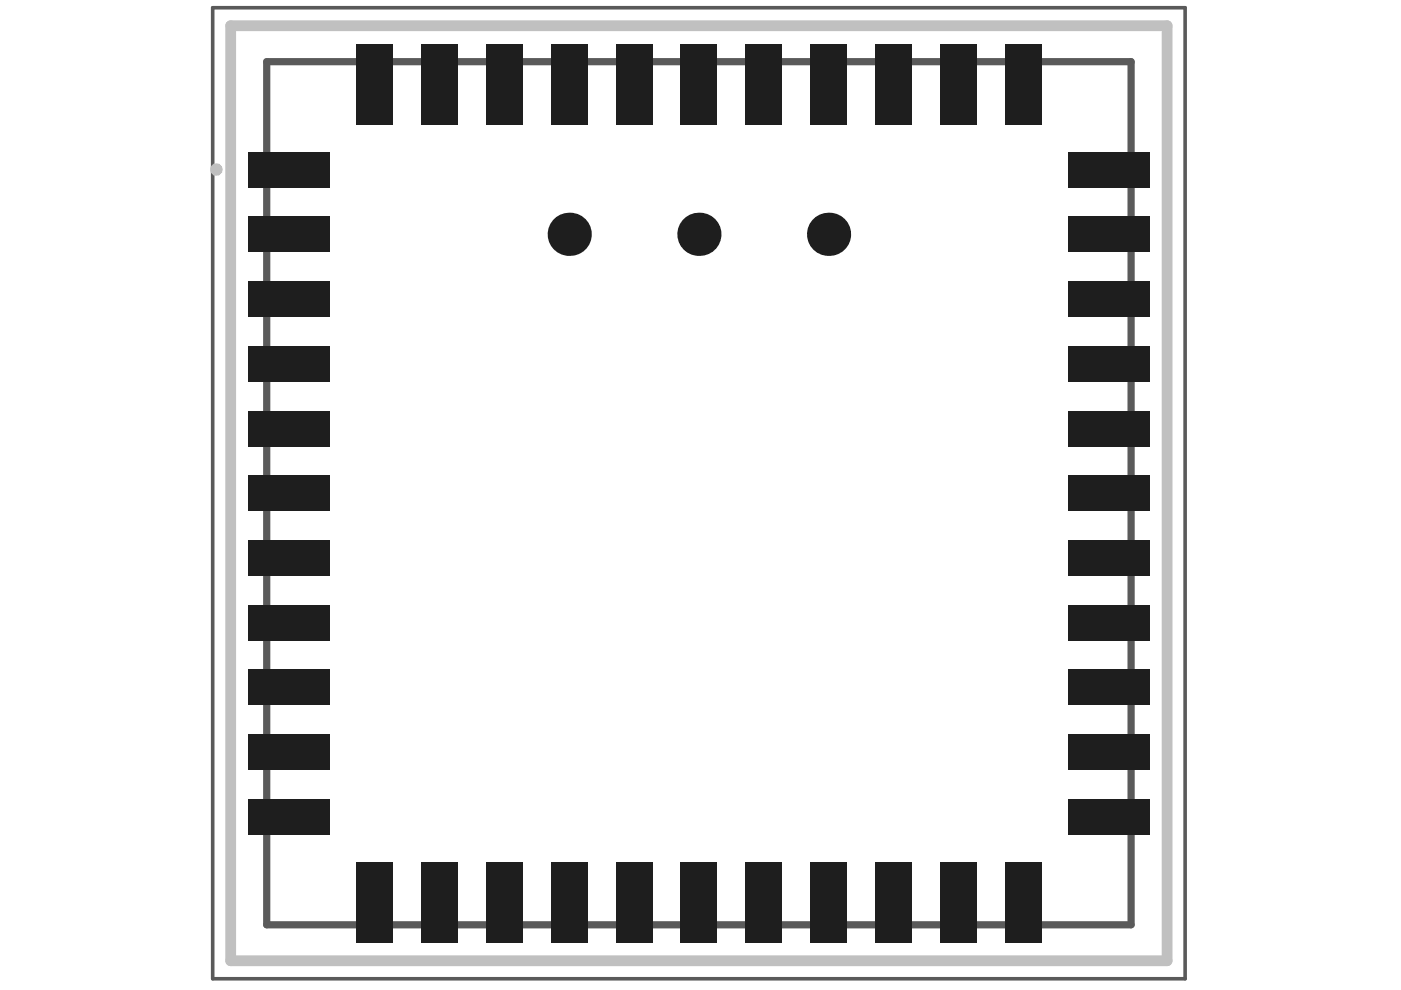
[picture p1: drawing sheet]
<svg xmlns="http://www.w3.org/2000/svg" width="297mm" height="210mm" viewBox="0 0 297 210" stroke-linecap="round" stroke-linejoin="round" font-family="sans-serif">
<path d="M45.1 1.6h206.2v205.9h-206.2z" fill="none" stroke="#5a5a5a" stroke-width=".76"/>
<path d="M56.5 13.1h183.3v183h-183.3z" fill="none" stroke="#5a5a5a" stroke-width="1.5"/>
<g fill="#1e1e1e">
<path d="M213.1 182.7h7.6v17.2h-7.6z" fill-rule="evenodd"/>
<path d="M199.3 182.7h7.7v17.2h-7.7z" fill-rule="evenodd"/>
<path d="M185.6 182.7h7.6v17.2h-7.6z" fill-rule="evenodd"/>
<path d="M171.9 182.7h7.6v17.2h-7.6z" fill-rule="evenodd"/>
<path d="M158.1 182.7h7.6v17.2h-7.6z" fill-rule="evenodd"/>
<path d="M144.4 182.7h7.6v17.2h-7.6z" fill-rule="evenodd"/>
<path d="M130.6 182.7h7.7v17.2h-7.7z" fill-rule="evenodd"/>
<path d="M116.9 182.7h7.6v17.2h-7.6z" fill-rule="evenodd"/>
<path d="M103.1 182.7h7.7v17.2h-7.7z" fill-rule="evenodd"/>
<path d="M89.4 182.7h7.6v17.2h-7.6z" fill-rule="evenodd"/>
<path d="M75.6 182.7h7.7v17.2h-7.7z" fill-rule="evenodd"/>
<path d="M213.1 9.3h7.6v17.1h-7.6z" fill-rule="evenodd"/>
<path d="M199.3 9.3h7.7v17.1h-7.7z" fill-rule="evenodd"/>
<path d="M185.6 9.3h7.6v17.1h-7.6z" fill-rule="evenodd"/>
<path d="M171.9 9.3h7.6v17.1h-7.6z" fill-rule="evenodd"/>
<path d="M158.1 9.3h7.6v17.1h-7.6z" fill-rule="evenodd"/>
<path d="M144.4 9.3h7.6v17.1h-7.6z" fill-rule="evenodd"/>
<path d="M130.6 9.3h7.7v17.1h-7.7z" fill-rule="evenodd"/>
<path d="M116.9 9.3h7.6v17.1h-7.6z" fill-rule="evenodd"/>
<path d="M103.1 9.3h7.7v17.1h-7.7z" fill-rule="evenodd"/>
<path d="M89.4 9.3h7.6v17.1h-7.6z" fill-rule="evenodd"/>
<path d="M75.6 9.3h7.7v17.1h-7.7z" fill-rule="evenodd"/>
<path d="M226.4 32.1h17.2v7.7h-17.2z" fill-rule="evenodd"/>
<path d="M226.4 45.9h17.2v7.6h-17.2z" fill-rule="evenodd"/>
<path d="M226.4 59.6h17.2v7.6h-17.2z" fill-rule="evenodd"/>
<path d="M226.4 73.3h17.2v7.6h-17.2z" fill-rule="evenodd"/>
<path d="M226.4 87h17.2v7.7h-17.2z" fill-rule="evenodd"/>
<path d="M226.4 100.8h17.2v7.6h-17.2z" fill-rule="evenodd"/>
<path d="M226.4 114.5h17.2v7.6h-17.2z" fill-rule="evenodd"/>
<path d="M226.4 128.2h17.2v7.6h-17.2z" fill-rule="evenodd"/>
<path d="M226.4 141.9h17.2v7.7h-17.2z" fill-rule="evenodd"/>
<path d="M226.4 155.7h17.2v7.6h-17.2z" fill-rule="evenodd"/>
<path d="M226.4 169.4h17.2v7.6h-17.2z" fill-rule="evenodd"/>
<path d="M52.7 169.4h17.2v7.6h-17.2z" fill-rule="evenodd"/>
<path d="M52.7 155.7h17.2v7.6h-17.2z" fill-rule="evenodd"/>
<path d="M52.7 141.9h17.2v7.7h-17.2z" fill-rule="evenodd"/>
<path d="M52.7 128.2h17.2v7.6h-17.2z" fill-rule="evenodd"/>
<path d="M52.7 114.5h17.2v7.6h-17.2z" fill-rule="evenodd"/>
<path d="M52.7 100.8h17.2v7.6h-17.2z" fill-rule="evenodd"/>
<path d="M52.7 87h17.2v7.7h-17.2z" fill-rule="evenodd"/>
<path d="M52.7 73.3h17.2v7.6h-17.2z" fill-rule="evenodd"/>
<path d="M52.7 59.6h17.2v7.6h-17.2z" fill-rule="evenodd"/>
<path d="M52.7 45.9h17.2v7.6h-17.2z" fill-rule="evenodd"/>
<path d="M52.7 32.1h17.2v7.7h-17.2z" fill-rule="evenodd"/>
</g>
<g fill="#1e1e1e">
<circle cx="175.7" cy="49.7" r="4.6"/>
<circle cx="120.7" cy="49.7" r="4.6"/>
<circle cx="148.2" cy="49.7" r="4.6"/>
</g>
<g fill="none" stroke="#c0c0c0" stroke-width="2.3">
<path d="M48.9 5.5h198.5v198.2h-198.5z"/>
<circle cx="45.9" cy="36" r=".15"/>
</g>
</svg>
